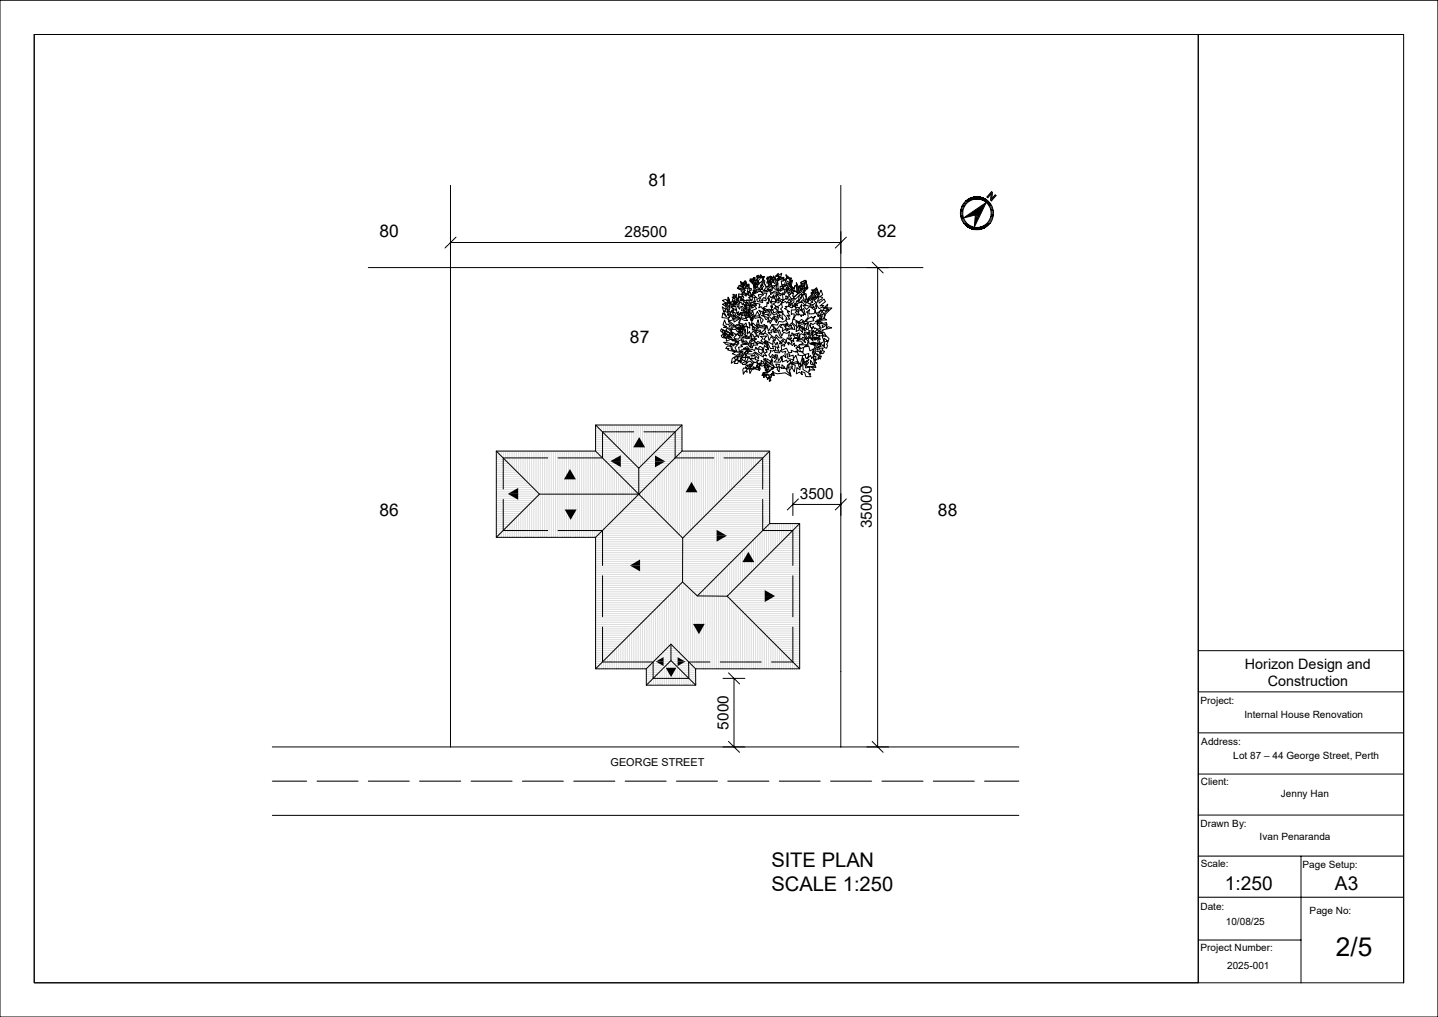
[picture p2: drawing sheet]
<svg xmlns="http://www.w3.org/2000/svg" width="420mm" height="297mm" viewBox="0 0 420 297" stroke-linecap="round" stroke-linejoin="round" font-family="sans-serif">
<defs><g id="words">
<text font-size="7.7" x="390.1" y="279.1">2/5</text>
<g font-size="5.9">
<text x="225.3" y="253.1">SITE PLAN</text>
<text x="225.3" y="260.2">SCALE 1:250</text>
</g>
<g font-size="5.6">
<text x="357.8" y="260.1">1:250</text>
<text x="389.9" y="260">A3</text>
</g>
<g font-size="5.1">
<text x="189.4" y="54.2">81</text>
<text x="110.8" y="69.2">80</text>
<text x="256.2" y="69.2">82</text>
<text x="184" y="100.2">87</text>
<text x="110.8" y="150.6">86</text>
<text x="273.9" y="150.6">88</text>
</g>
<g font-size="4.5">
<text x="182.4" y="69.2">28500</text>
<text x="233.6" y="145.7">3500</text>
<text x="254.7" y="154.3" transform="rotate(-90 254.7 154.3)">35000</text>
<text x="212.7" y="213.1" transform="rotate(-90 212.7 213.1)">5000</text>
</g>
<g font-size="4.2">
<text x="363.6" y="195.3">Horizon Design and</text>
<text x="370.2" y="200.4">Construction</text>
</g>
<text font-size="3.2" x="178.3" y="223.6">GEORGE STREET</text>
<g font-size="2.9">
<text x="350.6" y="205.7">Project:</text>
<text x="363.4" y="209.8">Internal House Renovation</text>
<text x="350.9" y="217.7">Address:</text>
<text x="360.2" y="221.8">Lot 87 – 44 George Street, Perth</text>
<text x="350.7" y="229.2">Client:</text>
<text x="374.1" y="232.7">Jenny Han</text>
<text x="350.6" y="241.4">Drawn By:</text>
<text x="367.9" y="245.4">Ivan Penaranda</text>
<text x="350.7" y="253.2">Scale:</text>
<text x="380.4" y="253.4">Page Setup:</text>
<text x="350.6" y="265.6">Date:</text>
<text x="382.5" y="267">Page No:</text>
<text x="358" y="270">10/08/25</text>
<text x="350.6" y="277.9">Project Number:</text>
<text x="358.4" y="283.1">2025-001</text>
</g>
</g></defs>
<g fill="none" stroke="#dbdbdb" stroke-width=".29">
<path d="M144.9 132.2h.5M144.9 132.8h1.2M144.9 133.5h1.8M144.9 134.1h2.4M144.9 134.7h3.1M144.9 135.4h3.7M144.9 136h4.3M144.9 136.7h5M144.9 137.3h5.6M144.9 137.9h6.2M144.9 138.6h6.9M144.9 139.2h7.5"/>
<path d="M144.9 139.8h8.1M145.1 131.7v.2M145.8 131.7v.8M146.4 131.7v1.5M147 131.7v2.1M147.7 131.7v2.8M148.3 131.7v3.4M148.9 131.7v4M149.6 131.7v4.7M150.2 131.7v5.3M150.8 131.7v5.9M151.5 131.7v6.6"/>
<path d="M152.1 131.7v7.2M152.7 131.7v7.8M153.4 131.7v8.5M154 131.7v9.1M154.6 131.7v9.7M155.3 131.7v10.4M155.9 131.7v11M156.5 131.7v11.6M157.2 131.7v12.3M157.8 131.7v25.2M158.5 131.7v25.2M159.1 131.7v25.2"/>
<path d="M159.7 131.7v25.2M160.4 131.7v25.2M161 131.7v25.2M161.6 131.7v25.2M162.3 131.7v25.2M162.9 131.7v25.2M163.5 131.7v25.2M164.2 131.7v25.2M164.8 131.7v25.2M165.4 131.7v25.2M166.1 131.7v25.2M166.7 131.7v25.2"/>
<path d="M167.3 131.7v25.2M168 131.7v25.2M168.6 131.7v25.2M169.2 131.7v25.2M169.9 131.7v25.2M170.5 131.7v25.2M171.2 131.7v25.2M171.8 131.7v25.2M172.4 131.7v25.2M173.1 131.7v25.2M173.7 131.7v25.2M173.9 124.6h.5"/>
<path d="M173.9 125.2h1.1M173.9 125.9h1.8M173.9 126.5h2.4M173.9 127.1h3.1M173.9 127.8h3.7M173.9 128.4h4.3M173.9 129h5M173.9 129.7h5.6M173.9 130.3h6.2M173.9 130.9h6.9M173.9 131.6h7.5M174.3 132.1v24.4"/>
<path d="M174.3 124.1v.4M174.4 132.2h7.6M175 132.7v23.2M175 124.1v1M175 132.8h7.7M175.6 133.4v21.9M175.6 124.1v1.7M175.7 133.5h7.6M176.2 134v20.6M176.2 124.1v2.3M176.3 134.1h7.6M176.9 134.6v19.4"/>
<path d="M176.9 124.1v2.9M177 134.7h7.6M177.5 135.3v18.1M177.5 124.1v3.6M177.6 135.4h7.6M178.1 135.9v16.8M178.1 124.1v4.2M178.3 136h7.5M178.8 136.5v15.6M178.8 124.1v4.8M178.9 136.7h7.6M179.4 137.2v14.3"/>
<path d="M179.4 124.1v5.5M179.5 137.3h14.1M180 137.8v13M180 124.1v6.1M180.2 137.9h12.8M180.7 138.4v11.8M180.7 124.1v6.8M180.8 138.6h11.6M181.3 139.1v10.5M181.3 124.1v7.4M181.4 139.2h10.3M181.9 139.7v9.2"/>
<path d="M181.9 124.1v8M182.1 139.8h9M182.6 124.1v8.7M183.2 124.1v9.3M183.9 124.1v9.9M184.5 124.1v10.6M185.1 124.1v11.2M185.8 124.1v11.8M186.4 124.1v12.5M186.6 136.7h7.7M187 124.1v12.2M187.3 136h7.6"/>
<path d="M187.7 124.1v11.5M187.9 135.4h7.6M188.3 124.1v10.9M188.6 134.7h7.6M188.9 124.1v10.3M189.2 134.1h7.6M189.6 124.1v9.6M189.8 133.5h7.6M190.2 124.1v9M190.5 132.8h7.6M190.8 124.1v8.4M191.1 132.2h7.6"/>
<path d="M191.5 124.1v7.7M191.5 139.4v9.8M191.7 131.6h7.5M192.1 124.1v7.1M192.1 138.8v11.1M192.4 130.9h6.8M192.7 124.1v6.5M192.7 138.1v12.4M193 130.3h6.2M193.4 124.1v5.8M193.4 137.5v13.6M193.6 129.7h5.6"/>
<path d="M194 124.1v5.2M194 136.9v14.9M194.3 129h4.9M194.6 124.1v4.6M194.6 136.2v16.2M194.9 128.4h4.3M195.3 124.1v3.9M195.3 135.6v17.4M195.5 127.8h3.7M195.9 124.1v3.3M195.9 135v18.7M196.2 127.1h3"/>
<path d="M196.6 124.1v2.6M196.6 134.3v20M196.8 126.5h2.4M197.2 124.1v2M197.2 133.7v21.2M197.4 125.9h1.8M197.8 124.1v1.4M197.8 133.1v22.5M198.1 125.2h1.1M198.5 124.1v.7M198.5 132.4v23.8M198.7 124.6h.5"/>
<path d="M199.1 124.1v.1M199.1 131.8v25M199.7 131.7v25.1M200.4 131.7v24.4M201 131.7v23.8M201.6 131.7v23.2M202.3 131.7v22.5M202.9 131.7v21.9M203.5 131.7v21.3M204.2 131.7v20.6M204.8 131.7v20M205.4 131.7v19.3"/>
<path d="M206.1 131.7v18.7M206.7 131.7v18.1M207.3 131.7v17.4M208 131.7v16.8M208.6 131.7v16.2M209.3 131.7v15.5M209.9 131.7v14.9M210.5 131.7v14.3M211.2 131.7v13.6M211.8 131.7v13M212.4 131.7v12.4M213.1 131.7v11.7"/>
<path d="M213.7 131.7v11.1M214.3 131.7v10.5M215 131.7v9.8M215.6 131.7v9.2M216.2 131.7v8.6M216.7 139.8h8.1M216.9 131.7v7.9M217.3 139.2h7.5M217.5 131.7v7.3M218 138.6h6.8M218.1 131.7v6.6M218.6 137.9h6.2"/>
<path d="M218.8 131.7v6M219.2 137.3h5.6M219.4 131.7v5.4M219.9 136.7h4.9M220 131.7v4.7M220.5 136h4.3M220.7 131.7v4.1M221.1 135.4h3.7M221.3 131.7v3.5M221.8 134.7h3M222 131.7v2.8M222.4 134.1h2.4"/>
<path d="M222.6 131.7v2.2M223.1 133.5h1.7M223.2 131.7v1.6M223.7 132.8h1.1M223.9 131.7v.9M224.3 132.2h.5M224.5 131.7v.3M144.9 140.5h8.8M144.9 141.1h9.4M144.9 141.7h10M144.9 142.4h10.7M144.9 143h11.3"/>
<path d="M144.9 143.6h11.9M144.9 144.3h12.6M144.9 144.9h12.1M144.9 145.5h11.5M144.9 146.2h10.8M144.9 146.8h10.2M144.9 147.4h9.6M144.9 148.1h8.9M144.9 148.7h8.3M144.9 149.4h7.7M144.9 150h7M144.9 150.6h6.4"/>
<path d="M144.9 151.3h5.8M144.9 151.9h5.1M144.9 152.5h4.5M144.9 153.2h3.9M144.9 153.8h3.2M144.9 154.4h2.6M144.9 155.1h2M144.9 155.7h1.3M144.9 156.3h.7M145.1 156.8v.1M145.8 156.1v.8M146.4 155.5v1.4"/>
<path d="M147 154.9v2M147.7 154.2v2.7M148.3 153.6v3.3M148.9 153v3.9M149.6 152.3v4.6M150.2 151.7v5.2M150.8 151v5.9M151.5 150.4v6.5M152.1 149.8v7.1M152.7 149.1v7.8M153.4 148.5v8.4M154 147.9v9"/>
<path d="M154.6 147.2v9.7M155.3 146.6v10.3M155.9 146v10.9M156.5 145.3v11.6M157.2 144.7v12.2M173.9 159.5l44.2 .1v8.8M173.9 157.6h46.1v8.9M173.9 157h25.3M173.9 158.2h45.6M173.9 158.9h44.9M174.6 156.3h24M175.2 155.7h22.8"/>
<path d="M175.9 155.1h21.4M176.5 154.4h20.2M177.1 153.8h18.9M177.8 153.2h17.6M178.4 152.5h16.4M179 151.9h15.1M179.7 151.3h13.8M180.3 150.6h12.6M180.9 150h11.3M181.6 149.4h10M182.2 148.7h8.8M182.6 140.3v8"/>
<path d="M182.7 140.5h7.8M182.8 148.1h7.5M183.2 141v6.7M183.3 141.1h6.5M183.5 147.4h6.2M183.9 141.6v5.4M184 141.7h5.2M184.1 146.8h5M184.5 142.2v4.2M184.6 142.4h4M184.7 146.2h3.7M185.1 142.9v2.9"/>
<path d="M185.3 143h2.6M185.4 145.5h2.4M185.8 143.5v1.6M185.9 143.6h1.4M186 144.9h1.2M186.4 144.1v.4M186.5 144.3h.1M187 143.8v1M187.7 143.2v2.2M188.3 142.6v3.5M188.9 141.9v4.8M189.6 141.3v6"/>
<path d="M190.2 140.7v7.3M190.8 140v8.6M199.6 157h21.1M200.2 156.3h21.2M200.8 155.7h21.2M201.5 155.1h21.1M202.1 154.4h21.2M202.7 153.8h21.2M203.4 153.2h21.1v8.8M204 152.5h20.8M204.6 151.9h20.2M205.3 151.3h19.5"/>
<path d="M205.9 150.6h18.9M206.5 150h18.3M207.2 149.4h17.6M207.8 148.7h17M208.4 148.1h16.4M209.1 147.4h15.7M209.7 146.8h15.1M210.4 146.2h14.4M211 145.5h13.8M211.6 144.9h13.2M212.3 144.3h12.5M212.9 143.6h11.9"/>
<path d="M213.5 143h11.3M214.2 142.4h10.6M214.8 141.7h10M215.4 141.1h9.4M216.1 140.5h8.7M218.8 158.9v8.8M219.4 158.3v8.8M220.7 157v8.8M221.3 156.4v8.8M222 155.7v8.8M222.6 155.1v8.8l11 .1M223.2 154.5v8.8"/>
<path d="M223.9 153.8v8.8M225.1 152.9v8.5M225.8 152.9v7.8M226.4 152.9v7.2M227 159.5h6.6M227 152.9v6.6M227.6 158.9h6M227.7 152.9v5.9M228.3 158.2h5.3M228.3 152.9v5.3M228.9 157.6h4.7M228.9 152.9v4.7"/>
<path d="M229.5 157h4.1M229.6 152.9v4M230.2 156.3h3.4M230.2 152.9v3.4M230.8 155.7h2.8M230.8 152.9v2.8M231.4 155.1h2.2M231.5 152.9v2.1M232.1 154.4h1.5M232.1 152.9v1.5M232.7 153.8h.9M232.7 152.9v.9"/>
<path d="M233.3 153.2h.3M233.4 152.9v.2M173.9 176h19.4M173.9 176.7h18.8M173.9 177.3h18.1M173.9 177.9h17.5M173.9 178.6h16.9M173.9 179.2h16.2M173.9 179.8h15.6M173.9 167.8h36v27.5M173.9 165.9h37.9v29.4M173.9 161.4l42.3 .1v8.8"/>
<path d="M173.9 160.1h43.7M173.9 160.8h43M173.9 162.1h41.7M173.9 162.7h41.1M173.9 163.3h40.5M173.9 164h39.8M173.9 164.6h39.2M173.9 165.2h38.6M173.9 166.5h37.3M173.9 167.1h36.7M173.9 168.4h35.4M173.9 169h34.8"/>
<path d="M173.9 169.7h34.1M173.9 170.3h25.1M173.9 170.9h24.5M173.9 171.6h23.8M173.9 172.2h23.2M173.9 172.8h22.6M173.9 173.5h21.9M173.9 174.1h21.3M173.9 174.8h20.7M173.9 175.4h20M189.6 179.7v14.8M190.2 179.1v14.8"/>
<path d="M190.8 178.4v14.9M191.5 177.8v14.8M192.1 177.2v14.8M192.7 176.5v14.8M193.4 175.9v14.8M194 175.3v14.8M194.6 174.6v14.8M195.3 174v14.8M195.9 173.4v14.8M196.6 172.7v16.1M197.2 172.1v17.3M197.8 171.5v18.5"/>
<path d="M198.5 170.8v19.9M199.1 170.2v21.1M199.7 170.3h7.7M199.7 170.3v21.6M201 171.5v21.7M201 171.6h5.1M201.6 172.1v21.7M201.7 172.2l3.7 .1v23M202.3 172.8v21.7M202.4 172.8h2.5M202.9 173.4v21.7M203 173.5h1.2"/>
<path d="M203.5 173.9v21.4M204.2 173.5v21.8M204.8 172.9v22.4M206.1 171.6v23.7M206.7 171v24.3M206.8 170.9h-6.4v21.7l-8.8-.1M207.3 170.3v25M208 169.7v25.6M208.6 169.1v26.2M209.3 168.4v26.9M210.5 167.2v28.1M211.2 166.5v28.8"/>
<path d="M212.4 174.1h21.2M212.4 165.3v8.8M212.4 174.2v21.1M213 174.8h20.6M213 173.5h20.6M213.1 164.6v8.8M213.1 174.8v20.5M213.6 175.4h20M213.7 172.8h19.9M213.7 164v8.8M213.7 175.5v19.8M214.2 176h19.4"/>
<path d="M214.3 172.2h19.3M214.3 163.4v8.8M214.3 176.1v19.2M214.9 176.7h18.7M214.9 171.6h18.7M215 176.7v18.6M215 162.7v8.8M215.5 177.3h18.1M215.6 170.9h18M215.6 162.1v8.8M215.6 177.4v17.9M216.2 177.9h17.4"/>
<path d="M216.2 170.3h17.4M216.2 178v17.3M216.8 178.6h16.8M216.8 169.7h16.8M216.9 160.8v8.8M216.9 178.6v16.7M217.4 179.2h16.2M217.5 169h16.1M217.5 160.2v8.8M217.5 179.3v16M218.1 179.8h15.5M218.1 168.4h15.5"/>
<path d="M218.1 179.9v15.4M218.7 167.8h14.9M219.4 167.1h14.2M220 166.5h13.6M220.6 165.9h13M221.3 165.2h12.3M221.9 164.6h11.7M223.2 163.3h10.4M223.8 162.7h9.8M224.5 162.1h9.1M225.1 161.4h8.5M225.7 160.8h7.9"/>
<path d="M226.4 160.1h7.2M173.9 180.5h14.9M173.9 181.1h14.3M173.9 181.7h13.7M173.9 182.4h13M173.9 183h12.4M173.9 183.6h11.8M173.9 184.3h11.1M173.9 184.9h10.5M173.9 185.5h9.9M173.9 186.2h9.2M173.9 186.8h8.6"/>
<path d="M173.9 187.5h8M173.9 188.1h7.3M173.9 188.7h6.7M173.9 189.4h6.1M173.9 190h5.4M173.9 190.6h4.8M173.9 191.3h4.2M173.9 191.9h3.5M173.9 192.5h2.9M173.9 193.2h2.2M173.9 193.8h1.6M173.9 194.4h1"/>
<path d="M173.9 195.1h.3M174.3 194.9v.4M175 194.3v1M175.6 193.7v1.6M176.2 193v2.3M176.9 192.4v2.9M177.5 191.8v3.5M178.1 191.1v4.2M178.8 190.5v4.8M179.4 189.9v5.4M180 189.2v6.1M180.7 188.6v6.7"/>
<path d="M181.3 188v7.3M181.9 187.3v8M182.6 186.7v8.6M183.2 186.1v9.2M183.9 185.4v9.9M184.5 184.8v10.5M185.1 184.2v11.1M185.8 183.5v11.8M186.4 182.9v12.4M187 182.2v13.1M187.7 181.6v13.7M188.3 181v14.3"/>
<path d="M188.8 195.7h4.4M188.8 196.3h3.8M188.8 197h3.1M188.8 197.6h2.5M188.8 198.2h1.9M188.8 198.9h1.2M188.8 199.5h.6M188.9 180.3v14.9M188.9 199.9v.2M189 195.1h4.8M189.6 199.3v.8M189.7 194.4h4.8"/>
<path d="M190.2 198.7v1.4M190.3 193.8h4.8M190.8 198v2.1M190.9 193.2h4.8M191.5 197.4v2.7M192.1 196.8v3.3M192.2 191.9h7.5M192.7 196.1v4M192.8 191.3h6.3M193.4 195.5v4.6M193.5 190.6h4.9M194 194.9v5.2"/>
<path d="M194.1 190h3.7M194.6 194.2v5.9M194.7 189.4h2.4M195.3 193.6v6.5M195.4 188.7h1.1M195.9 193v7.1M196.2 193.2h4.8M196.6 193.5v6.6M196.9 193.8h4.7M197.2 194.1v6M197.5 194.4h4.7M197.8 194.8v5.3"/>
<path d="M198.1 195.1h4.8M198.5 195.4v4.7M198.8 195.7h4.4M199.1 196v4.1M199.4 196.3h3.8M199.7 196.7v3.4M200 197h3.2M200.4 197.3v2.8M200.7 197.6h2.5M201 198v2.1M201.3 198.2h1.9M201.6 198.6v1.5"/>
<path d="M201.9 198.9h1.3M202.3 199.2v.9M202.6 199.5h.6M202.9 199.9v.2M218.7 180.5h14.9M218.8 180.6v14.7M219.3 181.1h14.3M219.4 181.2v14.1M220 181.7h13.6M220 181.8v13.5M220.6 182.4h13M220.7 182.5v12.8"/>
<path d="M221.2 183h12.4M221.3 183.1v12.2M221.9 183.6h11.7M222 183.7v11.6M222.5 184.3h11.1M222.6 184.4v10.9M223.1 184.9h10.5M223.2 185v10.3M223.8 185.5h9.8M223.9 185.6v9.7M224.4 186.2h9.2M224.5 186.3v9"/>
<path d="M225 186.8h8.6M225.1 186.9v8.4M225.7 187.5h7.9M225.8 187.5v7.8M226.3 188.1h7.3M226.4 188.2v7.1M226.9 188.7h6.7M227 188.8v6.5M227.6 189.4h6M227.7 189.4v5.9M228.2 190h5.4M228.3 190.1v5.2"/>
<path d="M228.9 190.6h4.7M228.9 190.7v4.6M229.5 191.3h4.1M229.6 191.3v4M230.1 191.9h3.5M230.2 192v3.3M230.8 192.5h2.8M230.8 192.6v2.7M231.4 193.2h2.2M231.5 193.3v2M232 193.8h1.6M232.1 193.9v1.4"/>
<path d="M232.7 194.4h.9M232.7 194.5v.8M233.3 195.1h.3M233.4 195.2v.1"/>
</g>
<g fill="#000">
<path d="M281 60h.8zM281.1 60h.8zM281.1 59.9h.8zM281.1 59.9l.8 .1zM281.2 59.7l.8 .1zM281.2 59.7h.8zM281.2 59.8l.7 .1zM281.2 59.8h.8zM281.2 59.7h.9zM281.3 59.6l.8 .1zM281.3 59.6h.9zM281.3 59.5l.9 .1z"/>
<path d="M281.3 59.5h.9zM281.4 59.5h.9zM281.4 59.4h1zM281.4 59.4l.9 .1zM281.5 59.3l.9 .1zM281.5 59.3h.9zM281.6 59.2h.9zM281.6 59.2h1zM281.6 59.1l1 .1zM281.6 59.1h1zM281.7 59.1h1zM281.7 59l1 .1z"/>
<path d="M281.7 59h1zM281.8 59h.9zM281.8 59h1zM281.9 58.9h1zM281.9 58.8l1 .1zM281.9 58.8h1.1zM282 58.8h1.1zM282.1 58.7h1.2zM282.1 58.7l1 .1zM282.2 58.6h1.2zM282.2 58.5l1.2 .1zM282.2 58.5h1.3z"/>
<path d="M282.3 58.5h1.3zM282.4 58.4l1.2 .1zM282.4 58.4h1.4zM282.4 58.4h1.5zM282.5 58.3h1.5zM282.6 58.3h1.5zM282.6 58.3h1.6zM282.6 58.3h1.7zM282.7 58.2l1.6 .1zM282.7 58.2h1.7zM282.7 58.2h1.8zM282.7 58.2h1.9z"/>
<path d="M282.7 58.2h2zM284.4 57.5h2zM284.4 57.5h1.9zM284.4 57.5h1.8zM284.5 57.5h1.7zM284.5 57.5h1.6zM284.6 57.5h1.5zM284.6 57.5h1.4zM284.7 57.5h1.3zM284.7 57.5h1.2zM284.8 57.4l1.1 .1zM284.8 57.4h1z"/>
<path d="M284.9 57.4h.9zM284.9 57.4h.8zM285 57.4h.7zM285 57.4h.6zM285.2 57.4h.4zM285.2 57.4h.3zM286 58.2h1.9zM286 58.2h2zM286.1 58.2l1.9 .1zM286.3 58.3h1.7zM286.4 58.3h1.6zM286.4 58.3h1.7z"/>
<path d="M286.6 58.3h1.6zM286.7 58.3l1.5 .1zM286.7 58.4h1.5zM286.8 58.4l1.5 .1zM286.9 58.5h1.4zM286.9 58.5h1.5zM287.1 58.5h1.3zM287.1 58.5l1.4 .1zM287.2 58.6h1.3zM287.3 58.6l1.2 .1zM287.4 58.7h1.2zM287.4 58.7l1.2 .1z"/>
<path d="M287.5 58.8h1.2zM287.6 58.8l1.2 .1zM287.7 58.9h1.1zM287.7 58.9l1.1 .1zM287.8 59h1.1zM287.8 59l1.1 .1zM287.9 59.1h1.1zM288 59.1h1zM288 59.1l1.1 .1zM282.7 62.8l5.3-3.7-1.7 3.7zM288 59.1l-1.7 3.7zM288.1 59.2h1z"/>
<path d="M288.1 59.2l1 .1zM288.2 57.5l.3 .2zM288.2 57.5h.5l-.2 .2zM288.2 59.3h1zM288.2 59.3l1 .1zM288.3 59.4h1zM288.4 59.4l.9 .1zM288.4 59.5l.9 .1zM288.5 59.6h.9zM288.5 59.6l.9 .1zM288.6 59.7h.8zM288.6 59.7l.9 .2z"/>
<path d="M288.7 59.9h.8zM288.7 59.9l.9 .1zM288.8 60h.8zM288.8 60l.8 .1zM288.8 56.9l-.1 .6h-.5zM288.8 56.9h.5l-.6 .6zM289 56.6l.3 .3h-.5zM289 56.6h.5l-.2 .3zM289.3 58.5l.3 .2zM289.3 58.5h.5l-.2 .2zM289.3 58l.5 .5h-.5zM289.3 58h.9l-.4 .5z"/>
<path d="M289.4 56.2l.4 .4h-.8zM289.4 56.2h.5l-.1 .4zM289.5 56.6l.3 .3h-.3zM289.5 56.6h.3v.3zM289.5 56.9l.2 1.1h-.4zM289.5 56.9h.3l-.1 1.1zM289.4 56.2l.2-.2 .3 .2zM290.4 57.1l-.2 .9h-.5zM290.4 57.1h.5l-.7 .9zM290.7 56.9l.2 .2h-.5zM280.5 62.1h.7zM280.5 62.1l.7 .1z"/>
<path d="M280.5 62.2l.7 .1zM280.5 62.3l.7 .1zM280.5 62.4h.7zM280.5 62.4l.7 .1zM280.5 61.6h.7zM280.5 61.6l.7 .1zM280.5 61.7l.7 .1zM280.5 61.7h.7zM280.5 61.8l.7 .1zM280.5 61.9h.7zM280.5 61.9l.7 .1zM280.5 62l.7 .1z"/>
<path d="M280.5 62.5l.7 .1zM280.5 62.6l.7 .1zM280.5 62.7h.7zM280.5 62.7l.7 .1zM280.5 62.8l.7 .1zM280.5 62.9l.7 .1zM280.5 61.5h.8zM280.5 61.5l.7 .1zM280.5 63h.7zM280.5 63l.8 .1zM280.5 63.1l.8 .1zM280.5 63.2l.8 .1z"/>
<path d="M280.6 61.2h.7zM280.6 61.2l.7 .1zM280.6 61.3h.7zM280.6 61.3l.7 .2zM280.6 63.3h.7zM280.6 63.3l.7 .1zM280.6 61h.7zM280.6 61l.7 .2zM280.6 63.4h.7zM280.6 63.4l.8 .1zM280.6 63.5l.8 .1zM280.7 60.9h.7z"/>
<path d="M280.7 60.9l.6 .1zM280.7 63.6l.7 .1zM280.7 63.7h.7zM280.7 60.8l.7 .1zM280.7 63.7l.8 .1zM280.7 63.8l.8 .1zM280.8 60.7h.7zM280.8 60.7l.6 .1zM280.8 63.9l.7 .1zM280.8 64h.8zM280.8 60.5l.7 .1zM280.8 60.5h.8z"/>
<path d="M280.8 60.6l.7 .1zM280.8 64l.8 .1zM280.8 60.4h.8zM280.8 60.4l.8 .1zM280.8 64.1l.8 .1zM280.8 64.2h.8zM280.9 64.2l.8 .1zM280.9 60.3h.8zM280.9 60.3l.7 .1h-.8zM280.9 64.3h.8zM280.9 64.3l.9 .1zM281 60.2h.8z"/>
<path d="M281 60.2l.7 .1zM281 64.4l.8 .1zM281 60l.8 .2zM281 64.5l.9 .1zM281.1 64.6h.8zM281.1 64.6l.8 .1zM281.1 64.7h.8zM281.1 64.7l.9 .1zM281.2 64.8l.9 .1zM281.2 64.9h.9zM281.3 64.9l.9 .1zM281.3 65h.9z"/>
<path d="M281.3 65l1 .1zM281.4 65.1l.9 .1zM281.4 65.2h1zM281.5 65.2h.9zM281.5 65.2l1 .1zM281.6 65.3l.9 .1zM281.6 65.4h1zM281.6 65.4h1.1zM281.7 65.4l1 .1zM281.7 65.5l1.1 .1zM281.8 65.6h1zM281.8 65.6l1.2 .1z"/>
<path d="M281.9 65.7h1.1zM281.9 65.7h1.2zM281.9 65.7l1.2 .1zM282 65.8h1.2zM282 65.8l1.3 .1zM282.1 65.9h1.2zM282.1 65.9l1.3 .1zM282.2 66h1.3zM282.3 66l1.4 .1zM282.3 66.1h1.4zM282.3 66.1l1.5 .1zM282.4 66.2h1.5z"/>
<path d="M282.4 66.2h1.6zM282.5 66.2l1.6 .1zM282.5 66.3h1.7zM282.6 66.3h1.6zM282.6 66.3h1.8zM282.7 66.3h1.8zM281.4 63.7l1.3-.9h2.2zM282.7 66.3l1.9 .1zM282.7 66.4h1.9zM284.3 67h2zM284.4 67l1.8 .1zM284.4 67h1.9z"/>
<path d="M284.4 67.1h1.7zM284.4 67.1h1.8zM284.5 67.1h1.5zM284.5 67.1h1.6zM284.6 67.1h1.4zM284.7 67.1h1.2zM284.7 67.1h1.3zM284.7 67.1h1.1zM284.8 63.7h1l-1.2 2.6zM284.9 67.1h.8zM284.9 67.1h.9zM284.9 67.1h.7z"/>
<path d="M284.9 62.8l.9 .9h-1zM284.9 62.8h1.4l-.5 .9zM285 67.1h.6zM285 67.1h.5zM285.2 67.1h.2zM285.2 67.1h.3zM285.9 66.4h2zM286 66.4h1.9zM286.2 66.3h1.8zM286.3 66.3h1.7zM286.5 66.3h1.6zM286.6 66.2h1.5z"/>
<path d="M286.7 66.2h1.5zM286.8 66.2h1.4zM286.9 66.1h1.3zM287 66.1h1.3zM287.1 66h1.3zM287.2 66h1.2zM287.2 66h1.3zM287.3 66h1.2zM287.4 65.9l1.1 .1zM287.4 65.9h1.1zM287.5 65.8h1.1zM287.6 65.8h1.1z"/>
<path d="M287.6 65.7l1.1 .1zM287.6 65.7h1.1zM287.7 65.7h1.1zM287.9 65.5l1 .1zM287.9 65.6h1zM287.9 65.5h1zM288 65.5h1zM288 65.4h1zM288.1 65.4h1zM288.2 65.3h.9zM288.2 65.3l.9 .1zM288.3 65.2h.9z"/>
<path d="M288.4 65.1h.9zM288.5 65l.8 .1zM288.5 65h.8zM288.5 64.9l.8 .1zM288.5 64.9h.8zM288.5 64.9h.9zM288.6 64.8l.8 .1zM288.6 64.8h.8zM288.6 64.8h.9zM288.7 64.6l.8 .1zM288.7 64.6h.9zM288.7 64.7l.8 .1z"/>
<path d="M288.7 64.7h.8zM288.8 64.5l.8 .1zM288.8 64.6h.8zM288.8 60.1h.8zM288.8 60.1l.9 .1zM288.9 64.4h.8zM288.9 64.4l.7 .1zM288.9 60.2h.8zM288.9 60.2l.9 .1zM289 64.3h.7zM289 60.3l.8 .1zM289 60.4l.8 .1z"/>
<path d="M289 64.2l.7 .1zM289 64.2h.8zM289.1 60.5h.8zM289.1 64.1h.7zM289.1 60.5l.8 .1zM289.1 60.6l.8 .1zM289.1 64l.7 .1zM289.1 64h.8zM289.1 60.7h.8zM289.1 63.9l.8 .1zM289.1 63.9h.8zM289.2 60.7l.7 .1z"/>
<path d="M289.2 63.8h.7zM289.2 63.8l.7 .1zM289.2 60.8l.7 .1zM289.2 60.9l.8 .1zM289.2 63.6l.7 .1zM289.2 63.6h.8zM289.2 63.7l.7 .1zM289.3 61h.7zM289.3 61l.7 .1zM289.3 63.5h.7zM289.3 63.5l.7 .1zM289.3 61.1h.7z"/>
<path d="M289.3 61.1l.8 .2zM289.3 63.4h.7zM289.3 63.4l.7 .1zM289.3 61.3h.8zM289.3 61.3l.8 .1zM289.3 63.2h.8zM289.3 63.2l.7 .2zM289.4 61.4h.7zM289.4 61.4l.7 .2zM289.4 61.6h.7zM289.4 61.6l.7 .1zM289.4 63.1h.7z"/>
<path d="M289.4 63.1l.7 .1zM289.4 61.7h.7zM289.4 61.7l.8 .1zM289.4 61.8l.8 .1zM289.4 61.9l.8 .1zM289.4 62.7h.8zM289.4 62.7l.8 .1zM289.4 62.8h.8zM289.4 62.8l.7 .1zM289.4 62.9h.7zM289.4 62.9l.7 .2zM289.5 62h.7z"/>
<path d="M289.5 62l.7 .1zM289.5 62.1l.7 .1zM289.5 62.2h.7zM289.5 62.2l.7 .1zM289.5 62.3l.7 .1zM289.5 62.4l.7 .1zM289.5 62.5h.7zM289.5 62.5l.7 .2zM166.5 137l1.7 3h-3.5zM178.3 134.7h3v1.7zM178.3 134.7l3-1.7v1.7zM186.7 127.7l1.7 2.9h-3.4z"/>
<path d="M191.3 133l3 1.7h-3zM191.3 134.7h3l-3 1.8zM148.3 144.2h3v1.8zM148.3 144.2l3-1.7v1.7zM164.9 148.8h3.5l-1.7 3zM202 140.8l1.7 3h-3.5zM209.3 154.7l3 1.8h-3zM209.3 156.5h3l-3 1.7zM184 165.1h2.9v1.8zM184 165.1l2.9-1.7v1.7zM218.6 161.2l1.7 3h-3.5zM223.4 172.3l3 1.8h-3z"/>
<path d="M223.4 174.1h3l-3 1.7zM191.6 193.2h2.2v1.3zM191.6 193.2l2.2-1.3v1.3zM194.4 195h3.1l-1.5 2.7zM197.9 191.9l2.3 1.3h-2.3zM197.9 193.2h2.3l-2.3 1.3zM202.4 182.2h3.4l-1.7 3z"/>
</g>
<g fill="none" stroke="#000" stroke-width=".29">
<path d="M0 .1h419.9v296.9h-419.9zM10 10.1h340v276.9h-340zM10 10.1h400v276.9h-400zM350 10.1v276.9M131.6 54.1v24h-24M245.6 54.1v24h24M282.8 58.1h5.1M282.8 58.2h2.1M282.8 58.1h5M283.1 58h4.5M283.1 57.9h4.4M283.4 57.8h3.9"/>
<path d="M283.5 57.8h3.6M283.7 57.7h3.3M283.8 57.6h3M284.2 57.6h2.2M285.8 58.2h2.1M289.6 56l.3 .2-.2 1.8 1-1.1 .2 .2-1.3 1.6-.3-.2 .2-1.9-1 1.2-.3-.3zM131.6 67.6v6.4M131.6 70.8h114M133.2 69.3l-3.2 3.1M245.6 67.6v6.4M247.2 69.3l-3.2 3.1M253.2 78.1h6.3"/>
<path d="M254.7 76.5l3.2 3.2M256.3 78.1v140M281.4 63.7l6.6-4.6-3.4 7.2 .3-3.5zM282.7 66.4h2.2M282.8 66.4h5.1M283 66.5h4.7M283.1 66.6h4.5M283.2 66.7h4.2M283.5 66.8h3.6M283.7 66.9h3.2M283.9 66.9h2.8M284.1 67h2.4"/>
<path d="M285.7 66.4h2.2M287.3 66.7h-3.9M210.7 96l3.5 1.9-.3 .3-.8-.7-.3 .4-1.3-1.1 .2 1.7 2 .1 .4 1-.7-.5-1.3 .6 .1-.9-1.3-.2-.3-.6 .9-.5-1.1-.9zM211 87.8l1-.4 .5 .6 .1-1.2 .5 .7-.8 1.1-.4 .3 1.3 1.1-.3 .9 .6 .2-.9 .7 1.8 .7-.2 .6 1.2-.5 .7 .2-.5 .5-1.2 .8-.1-.8-1 .3-.7-.3 .5-.8-.7 .4-1.5-.1 .2-1.4 1.1 1.1-.8-1.5-.5-1.4 1.2 .9-.6 .4 1.1 .3-.2-1-.4-.1v-.6l-1-.6 1-.4zM211.4 99.9l2.4 .4 .3 .3 1.1-.8-1.3-.4 .8-.4-.4-.4 .8-.7-.4-.3h.5l.7 .4-.1-.7 .7-.1-.8 1.9-.9-.2 .1 .5 .6 .3-.3 1h-.8l-.1 .3-.6-.5-.3 .4-1.4-.4zM211.6 93.5l.5 1.2h.8l.1 .7 .7-.6-.7-.5-.2-.7 2.1 1.7 .1-.5h1.1l-.4 .8-.8 .1-.5-.4-.8 .9h1.3l.4 .7 .9-.5-.9 1.2-.4 .2-1.2-.9-.6-1.1-1.8-.2 .9-.3-1-.4zM211.8 97.3l1 1 .2-.4 .4 .5-1.4-.2zM212.3 88.9l.6-.6 .3 1.4zM212.3 95.9l.5 .2 1.4 1.5-.5 .1-1.7-1.3zM212.9 87.7l.2 .5h.3l.6 .7-.3 .6 .5 .1 .1-.9 .2 .9 .3-.3 .3 1.1-.4-.1v.2l.5 .2v.8l.6-.4-.5 .8h.3l.6-.5 .3 .3-.4 .1v.3l-.7 .4-.6-.5-.1-.7h-.6l.3-.8-.3-.1 .3-.4-.5 .1-.1-.4-.2 .1-.3-1.4-.3 .4zM213.9 90.5v.9l1.1 1.3-1.3-.8-.6-.1zM214 86h.5l.2 .9 .3-1 .2 .7-.1 1.1-.5-.2-.3 .4 .9 .3 .3 .3 .1-1 .5 .8-.7 .8-.7-.2 .5-.5-.8 .2 .3-.3-1-.3h.3v-.8h.7l-.9-.4 .5-.1z"/>
<path d="M214.9 95.8l1 .2 .4-1 .5-.2-.1 .7 .8-.2-.8 .6 .1 .5h.6v.8l-.5 .5-.1-.7-1 .2 .6-1-.7 .2zM215.3 84.1l2.4 .1-.6 .2 .6 .4-.4 .2 .4 .7h.6l.2-.4h.2l-.1 .5 .5-.5 .2 .8 .5 .4v-.7l1.3 1.2-1-.2 .4 .6-.5 .9-.6-.1-.2 .7-.3-.8-.8 .3-.1-.8h1.5l-.8-.7 .9-.3h-.5l-1.1-.7-.1 .6-1.3-.9 .7-.1-.9-.5 .2-.4-.7-.1zM215.5 96h.6l.3-.8 .1 .5 .4-.1-.3 .3 .4 1.1-.5-.3-.4 .3 .4-1-.5 .2zM215.7 85.8l1.3 .3-.4 .4h.4l.3 .4-.5 .5 .5 .1v.6l-.7-.5-.2 .4-.3-.4 .4-.4-.3-.4-.6 .4 .1 .9-.4-.7 .4-.8zM215.9 88.3l.8 .1v.5l.9 .3-.4 .7 .4 .3-.5 .1 .2 .6-.8-.3 .4-1.2-.8 .3-.1 .6-.7-.9 .5 .1zM216.2 93l1.2 .6h.9l-.5-.8 1.2-.2 .3 1 .3-.6-.1 2.2-.8-1.1 .3 1.7-.9-.5 .3 .6-.1 1.7 .6-.8 .3 1 .8-1.2 1.2 1.6h-.7l-.1 .6-.6-1.1-1.3 .7-1-.3 .7-.1-.7-.3 .3-.4-.1-1.2-.7 .1 1.1-1.3-.3-.6-.8 1v-.7l-1.3-.3zM216.3 82.2l.7 .6 .6-.8 .3 .3 .3 1 .5-.4 .1 1.3 .7 .1-.1 .5-.5 .2-.2 .4-.2-.1 .1-.2-.4 .2 .3-1-.8-.2 .2-.2-.1-.4 .6 .3-.5-.7-.8 .3 .7-.7-.9 .3v.8l-1-.3 .6-.1zM216.5 97.8l1.5 .9 .9-.1 .7-.5-.1 .8 1.5 .1-2 1 .2 1.5-1.4-1.6h-.9l-.5-1.2zM216.6 82.4l.2 .5 .9-.7 .4 1.1 .6-.1-.3 .7 .7 .6-.3 .7 1.1 1.2 .2-1.1 .6 .3-.4-2.3-1.1-1.6h.6l.6-.7-.2 1.2 .6 .7 .6-.3-.3-.9 1-1.2 .9 .4-.2 .9 .8 1.8 .6 .2 .5-.6-.7-2.3 1-.1 .9 .3 .6 .7 .7-.6 .1 .7 1.3-.7 .3 .6 .6 .1 .4-1.1 1.1 .6-.2 .6 .5 .2-.5 .7 .8 1.4-.2 .2 1.6 1.1v-1.7l1.1-.5v-1l1.1-.5 .6 1.5 .1 .9-1.1 .2 .3 .4-.4 .7 .4 .2 .9 2.5 .3-1 .9-1.1v-.7h.4l-.2-.7 1.1-.5 .8 2.4-1.3 3.2 .1 1.2 1 1.4 2-2.9 1.1 .9-1.2 .6-.4 1.9-2.1 .5 1.7 .6-.3 .3-1.4 .3 1.3 1-.1 .5-1.2 1.1 1.8-.1-.1 .8 .8-.2 1.1 1.1-.2 .8-1.4 .2-1.7 .9 .8 1.6-.2 1.9-1.9-1.5 .5 .9h-.4l.3 3.3-2.2 .1-1-1.7-.5 1.6-1.3-1.4-1.8 .4 .3 1.1-1.1 .1 .8 2.7-1.8-1-2.3 .3-1.2-.4 .2 .5h-.5l-.4 1-1.2-1-.7 .6-.3-1 1.4-.4-.7-.6 .6-.6-.3-1.1-2.5 .1-.3 .7 .1 .4-2 .5-1-1.1h1.3l.5-1.1-1.2-1.3-1-.1-1.2 .3-.3 1.1-.2-.4-1.1-.1-.7-.8 2.7-.7v-1.2l-1.6 .4-1.7-.7-.3-1.7 .8 .3 1-1-.7-.4-3.2-1-.3-2 2.8 1-.3-1.6 .6-.8 .7 .4 .9-.5 .7-1.9-2.4 .2-.2-.7-1.4-.5 .3-.7v-1.2l-.9-1.2 .6-.6 .4-.8 .8 1.4 .9 .1-.5-1 1.2 .4v-.8l.7-1.1 .8 .2-.2 .6 .6 .5 2.6-.1 .1-1.1-1.7-.8-.4 .3-1-1.7-1.2-.3 .4-.7 .6-.1zM216.9 98.5l1.2 .4 .6-.1 1.3 .4-1 .3-.3 1.1-.8-1.1-.7 .2zM216.9 88.7l.6-.5 1.4 .6 1.8-.9-.6 1.1-1.6 1.9 .8 .8 .6 .2 .3 1-.5 .8-.4-1.1-1.5-.4-.1 .8-1.3-.2 .2-.9-.4-.7 1.5-.1-.3-.5 .5-.5-.3-.2 .4-.6zM217 83.3l.7 .2-.1 .9-.6-.5-.3 .1 .5-.2z"/>
<path d="M217.3 92.2l1.3-.5v-.5l.4 .7 .8 .3v.9l-1.2-1.2 .3 .5-.8-.3zM217.8 88.3l1 .8 1-.1-1 1 .3 .6h-.4l-.3 .9h-.4l-1.2 .7v-.8l1-.2 .3-1.4h-.3zM218 88.9l.7 .4 .6-.3-.6 .8 .1 .6-.3-.1-.1 1.4-.3-.5-.9 .3 .9-.6 .1-1.1zM219.2 81.4l.8 .2-.7 .1 .1 .4h.4v.5l.5 .1 .2 1.2 .1-.8 .5 .9h-.5l.4 .7-.4 .3 .8 .3-1.2 .5-.4-.4 .2 .1v-.7l.4 .6h.2l-.4-.9-.2-1.4-1.1-1.1zM219.4 89.3l1.6-.2-.9-.5 1.9 .2-.4 1.1 .7-.4 .4 .7 .4-.4 .3 .9 .5 .1-.9 .9 .1-.9-.4 .3-1.1-.5 .7 .8-.5 .8-.6-1.2-.7 1.3 1.2-.1 1.2 1.2-.6 1-.3-1.7-1.5 .3-.7-2.3-.3 .9-.8-.6 2.3-.8-.5-.7-.8 .5zM219.8 94.3l1 1 .6-1.9 .4 1.6h.8l.7-.3 .3 1.4 .4-1 .5 1.6 .9-1.7 1.2 1.4-.5 .4 1.5-.4 .7 1.7 .6-1 1 .3 .7-.6-.3 1.2 .3 1.3-.6-.7-.3 .9-.8-.6-1.1 1-1.1-1.4-.3 1-1.1-1.2-.7 1.1-.4-1.6-.7-.5-1.2 .4-.4-.5-.4 1.4-1.4-2.5-.4 .3zM219.9 95.3l1.2 .7 .3-1.3 .6 .8 1.8-.5-.5 1.3 .3 .6-.7 .8-1.1-.9-.7 .4zM220.1 81l.5 .2-.4 .8 .6-.1-.2 .7 .4 .3-.1-.3 .7-.3 .1 .4-.4 .2v.4l-.7-.3-.6-.7 .4-1h-.3l-.1 .6-.4-.2zM220.9 80.6l.6-.3 .3 .7 .4-.8 .3 .7 .8-.1-.5 .6 .2-.5-.6 .3-.3-.7-.1 .8-.6 .8 .2 .4-.6-.2 .1-.3-.4-.3 .6-.3-.3-.4h.6zM220.9 95.3l1.5 .5h1.2l-1.4 1.5-.2-.9-1.4 .2 1-.8zM221.5 86.1l1.3-.2-.3-.6 1.8-.1-.1-.8 .9-.9 1.4-.1 .6-1.6 .1 2.3 .7 .9 .9-.4 .1-1 .6-.3 .4-1.2 .9 .5-.7 1.9-.9 .2-.2 1-.5-.2-.5 .9-1.1-.7-.8 1.5-.1-1.1-.8 .9-.5-.7-1.1 1.5-.9-.3 .1 .9-1.6-.4-.2-.6 .8-.3zM222 82.5l.6 .2 .1 .4-.6 .2 .4 .6-.5-.1-.1 .6-.5-.4-.2-.6z"/>
<path d="M222.1 98.3l1.8-.2-.8 1 2.6 1.5 .1-1.3 .8 1.5 .4-.9 .5 1.7-.6-.3 .6 1.3-1-.2-.1-1.3-.8-.1 .3 .8h-.9l-.8-1.8-.9-.3 .1 .5-1.2-.6 .6-.8zM222.2 86.6l.7-.4 .2-.6h.9l-.4 1.7-.5-.4-.8 1.1-.6-.2zM222.3 92.2l2.3-.5 .6-1.3 .7 .4v.6l1-.4 1 1.1-.9 .1-.2 1.5-.6-1-.3 .4-1.7 1 .3-1.3zM222.6 91.4l2-.3-.7-.7 .7-.1 .7 .3 1.2-.6 .7 .9 1.5 .5-.4 .8 .4 1.1-1.1-.9-.9 1.8-.8-1.4-.9 1.6-.6-1.4-.7 .3zM222.8 81.4l.2-.1-.2 .3 .6 .4-.1 .8 .4 .8 .5 .2-.4 .1-.6 .7 .7 .4-1-.2-.3-.5-.5 .3-.1 .2 .5 .6-1.1-.4-.1-.7 .4 .4 1.4-1.1-.8-.4 .5-.1 .1-.5-.6-.4 .5-.2zM223.1 90.2l.3 .5-.6-.1zM223.9 81.4l1.1-.8 .6 .5-.5-.2v.5l-.6-.3-.2 .3 .6 .5-.5 .3v.3l.3-.2 .1 .4 .5 .3-1 .9 .2-1.1-.6-.2 .3-.8zM224 84.4l1.2 .2 .1-1.5 .5 1 1.4-1.3-.6 1.3 .7 .4-.4 .2 1.1 1.2-1.2-.5-.3 .2-.7-.1-.7 .5-.1-.8zM224.1 91.9l1 .2 .2-1.1 .6 1 1-.4 .3 1.1-1.1-.3-.8 .7zM224.3 97.1l1.1 .1-.3-.7 .9-.5-.2 .8 .4 .4 1.2-.3 .3 1.1 .7 .7h-.9l-.8-.9-.5 .9zM224.5 84.7l1 .1 .2-1 .5 .6 1.4 .4-1.5 .3-.6 .4zM224.5 86.9l.5 1.6 .8-2 .8 1.3 .3-1.9 .9 1.1-1.3 1.1h-1.2l.3 1.7-.5-.5 .3 1.1-.8 .5-1.2-.9-.3 .3-.2-.3 .5-.5h.5l.1-1.2 .4 .4z"/>
<path d="M225 81.6l.7 .3-.6 .7zM225.2 81.4l.8 .6-.8 .9-.1-.5h-.3zM225.4 94.7l1.7 .3 .4-1.1 1.1 .2 1-.5 .6 1.1-2.2 .1-1.2 1.5zM225.9 80.6l.6 1.1-.1-1 .9-.8-.5 .9 1.5-1-.3 1.1-.7-.2 .1 .9-1 .5v.7l-.7-.4 .4-.7-.8-.5h.5zM227.3 87.5l.7 .4-.8 .6zM227.6 81.1l1.3-.1v.8l.9-.6-.3-1 1.2 1.1 .4-.1-.2 1 .6-.4-.5 2.2-.5-.4h.5l-.5-.6 .4-.6-.3-.2 .1-.6-.8-.5-.7 1.7 .2 .6-.8-.3v1.4l-.3-.3-.4 .8-.1-1.4 .6 .1-.2-1.7 .6 .1-.1-.8-.9 .4zM227.9 99.8l.4 .5 .4-.9 .7 1 .2-.8 .8 1.2-.1-.9 1.1 1 .6-.7v1l.4-.4 .8 .7-.7 .1 .5 .7-.3 .6-.2-.3-.2 .2-1.2-.5 .2 .7h-1l-.6-1.3-1.4 .6-.1-1.4 1 .2v-.5l-1.6-.2zM228.3 88.2l.4 .2 .7-.4 .3 .6 .8-1.1 .6 .6-.9 .3 .7 .5h-.6l.2 .6h-1.2l.5 .4-.6 .2 1.4 1-.6-.1 .7 1.3-.9-.3 .9 1.2-1.2 .1 .2-.5-1.2-1.4-1.4-.3 1.6-.1-.7-.8 .5-.5-.3-1.2zM228.5 85.8l.5 .3 .9-1.6v1.1l.9 .4-.5 .1 1 1.3-1.7-.1 .7-.6-.8-.3 .1 .7-1.4 1.1 .3 .2-.3 .4v-.2l-.5 .6-.9 .5 .6 .1-.2 1-1-.9 .5-.5-.9-.6 1-.6-.4-.1 .9-1 1.4 .6zM228.6 94.7l.7 .7 .3-.9 1 .5 .5-.7 .8 1 .3 .9-1.4-.1-1.1 .6-.1-.7-1.1 .8 .1-1-.8-.3zM228.9 83.6h.5l.4-.6 .6-.4v.6l-.6 .2 .5 1.3-.6-.4-.8 .4zM229.6 84l1.4 .4-.5 .5 .9 .3-.4 .6-.5-.5-.2 .2z"/>
<path d="M229.7 94.7l.6 .7 .9-.4-.1 .4 .5 .5-1.1-.1-.5 .6v-.5l-.7-.1 .3-.5zM231.1 83.5l.7 .7 .5-.9-.4 1.5 .8 .4-.1-2.6 .4 1.1 1.1-.5-.3-.7 1.4-.7 .3 .3-1 .7h-.4l.1 .8-1 .4 .1 1.3-1.1 1.3-.7-.1 .3-.8-.6-.1 .9-.6-1.2-.3 .5-.4-.5-.4zM231.1 87.2h.9l-.3-.5 1.5-1 .8 .4 .1 .6-.1 .4-.2-.4-.2 .8-.5 .1-.1 .5 1.2 .1-1.4 .4 .1 .8-.5-.7-1.3 1.2-.8-.5 .8-.2-.3-.4 .4-.1-.4-.5 .6-.4zM231.3 97.2l.7 .5 1.5-.5-.6 .5 .2 .5-1.5-.5 .6 1 1.1-.3-.2 1 1-.4 1.1 1.1-.4-1.1 .8 .1 .5 .6-.2 1.4-.9 .2 .6-.6h-2.2l1.2-.4-.8-.7h-1.1l.4-.7-1.4-.1 .2 1-.6-.5v1l-.5-1.4 .4-.1-.5-1 .6 .2zM231.6 93.1l1.8 .9 .7-.7 .8 .6-.2 .2 1-.5 .5 2.5-.7 .2-.4 .4-.9-.9 .2 1.3-.8-.8-1.1 .5 .2-1.4-1.3-1.1zM231.9 86.9l.4 .5 1.2-1.2-.2 1.2 .2 .3-.9 .2-.1 1.5-.3-.9-.8 1.4 .1-.8-.3-.3 .7-.6zM232.1 89.5l.6 .4 1-.2 .4-.9v1.7l.7-.4 .4 1.8-1.7-1.8-1 .6 .3 .2-.6 .3 .9 .7h-.7l-.6 1.2 .2-1.4-.4-.1-.5 .3v-1.4l.9 .1 .6-.4zM232.5 93.9l1.6 .4 .3-.5 .3 .6 1.1 .1-.3 1.6-1.7-.5-.5 .6 .5-1.2-1 .7zM232.8 94.1l1.3 .6 1.4-.2-.6 .6v1.1l-.6-.9-1.2-.1 .4-.6zM233.1 84l1-.2 .8-.6-1.2 1.8 .1-.7zM233.2 90.5l1.2 .2 .3 .9v.6l-.5-.3-.2 .6-.5-.8-.2 .3-.2-.8 .3-.2h-.4zM233.3 84l1.4-.4-.3-.5 .6-.4-.1 1.5-.9 .1 .2 .7-.6 .5z"/>
<path d="M233.5 97.8l.6-.3 .6 .3 .2-.4 .1 .8 .6 .7-1.2-.4-.1 .4-.9 .1 .2-.5-.3-.4 .4 .1zM234.5 89.2h1l1.1 .3-1.1 .9zM234.7 87.8l.8-.6-.4 1.1zM234.9 97l1.5 .2-.2-.6 1.1 .1-.4-1.1 .3 .4 .3-.7 .4 .8 .2-.3 .7 .5-.7 .4 .4 .5-.3 .2-.6-.9-.2 1.8-.2-1.3-.4 .3-1.3 .2 .9 .2-.6 1.2zM235.5 91.1l1-.7-.3 .7 .1 .6 1.5-.1 .3-1 .3 1.1 1.2-.9-.8 1.5 1.1-.4-.6 1.1 .8 .3-2 .6 1.3 .1-.6 .4-.7-.1-.7 .5-.6-.4-.1 1.2-.8-1.5 1.8-.5-.2-.3 .7-1-.9 .6-.2-.4-1.9 1.1 .9-1-.2-1.3zM235.5 82v1.4l.5 .6-1.3 1.6 .8 .2v1l.6 1.3v-1.2l.9-.7-.1-.7h.6l-.4-.9 .5 .2 .9-.8v.6l-.8 .4v.6l-.5 .1 .3 .7-1.2 1.1 1.1 .7-1.1 .5-.9-.6-.1 1.3-1.2-1.5 .7-.7-.4-.9 .5-.3-1.1 .1 1-1.1-.7-.6 1.4-.2 .1-.3-.8 .1 .4-1.6zM236.1 98.7l.5 .1 .8 .8-.1-.9 .8 .7v-.6l.7 .6 .2 .9-1.6-.4-.9 .5 1.6 .5-.5 1.8 .6 .1v.4l1.1 .5v.5l.6-.2-.3 .9-.7-.5 .2 .5-.4-.1-.5 .5 .1-1.2-.5 .1-.6-1.1 .4-1.2-1 .6-.4-1.5-.6 .2 .5-1.5 .2 .4zM237 97.5l.3 .8 .6-.6 .6-.1-.1 .5 .5-.2 .2 .8-.7-.2 .1 .4-.6-.5v.4l-.5-.3-.2 .6-.3-.7-.6 .2zM238 85.1l.9 1.5-.6 .4v-.3l-.4 .7h-.6l-.1 .3v-.3l-.4 .1v-.3l1-.6-.1-.6 .3-.1zM238.1 86.2l.3 .5-1 .5 .6-.5zM238.3 84.7l.4-.2 .5 1.5 .6-1.2 .5 1.3-.9 .6 .8 .2-.2 .5-.9 .4 .2 .7 1.4-1.2 .4 .8-1.6 1.2 1.1-.1-.5 .5-.9 .4-.8-1.2 .1 1.2-.8 .3-.9-.7 .9 .1-.2-.5-.9 .1v-.6l.9 .2 .9-.7-.7-.5 1.4-1.1-.4-1 .1-.4-.5 .2zM238.6 93.9l1.1 .1 .3 .5 1.4-.3 .2 .8-.4-.3-1.1 .3 .2 .7 .7-.6 .5 .2-.2 .5 .7-.4 .9 .4-2.7 .6 .2 .3h-.8l.1 .3 1.1 .2 .5 1h-.8l-.5-.9-.8 .2 .1-.9-.8-.5 .9-.1v-1.6h-.6z"/>
<path d="M239.2 98l.4 .1 .7-.1-.1 .5 .5 1.2v-.9l.6 .4 .2 .4 .1-.2 .2 .5-.4 .7 .3 .3-.3 .8-.7-.2 .1-1.4-.4 1.1-.7-1-.2 .7-.2-.4 .1-.7-.7-1.1 .9 .4zM239.6 90.5l1.7 .3 .4-.5-1.4-.4 .4-.1 1.1-1-.4 1.1 1.6 .1-1.8 1.7-.5 1.2 .7 .5-1.8 .1v-.4l.3 .1-.1-.7 .3 .1v-.8l.7-.1zM212.5 101l1.3 .2 .1 .9 1.4 .6-.6-1.2 1.1-1.2-.2-.6 1-.5 .1 1 1.5 .3-1.9 .3 .6 .4-1.2 .2 .2 1.5 .3-.4 .3 .4-1.4 .9-1.2-.5 .9-.5-2.3-.6 .4-.4h-.9zM213.9 104.7l.8-.5 1.2-.3v-.5l.9 .1-.1-.8-.3 .3-.3-.3 .5-.5 1.9-.1 .1 .2-.8 .3h.8l-1 1.2v-1l-.6 1.2-1.7 .3 .3 .4-.7 .2 1.3 .5v-.8l.7-.3 .7 .1 .3-.7 .6 .8-.7-.1-.3 1.1-.7-.5-.4 1-.7-.7-.3 .9-.9-.1 .3-.9-1.2 .9zM216.7 106.1l1.3-.6-.1 .5 .8-1.9 .6 1 .3-.6 .3 .4 .7-.5v.6l1.1 .2-1.2 .8-.3-.3-.4 .9-.3-.9-.7-.2-1.2 1v-.2l-.6 .2zM217.2 101.8l1-.6 .6 .7 1 .2 .5 .3 .5-1 .3 .7 .9-1 .8 .5-.2 .3 .3 .5 .4-1.5 1 .8-.6-1.3-.3 .1v-.5l.7 .3 .4 1.9-.9-.1 .5 .7-.8 .3 .6 .9-1-.4 .1 .7-2.5-1.5-.7 .6-1.7-.1 .7-.6h.8l-.9-.5-.3-.4zM218 106.6h.9l.1-.3 .5 .3 .4-.2-.3 .6-.7 .1 .4 .2-.2 .5 .7-.4 .3 .2-.1-.5 .8 .4 .2-.8 .6 .7-.2 .3 .5 .5-1.5-.5-.8 .3-.6 1.1-.2-1.5-.8 .4 .2 .7-.5-.4-.6 1-.1-1.4 .2-.4 1.2 .1-.6-.3zM219.3 103.9l1-.1 .3-.8 1 1.1-.1 .7-.8-.8zM219.3 100.2l.8 .3 .3-1.1 .4 .8 .5-.5 1.6 .6-.1 .2-.8-.3-1.1 .1 .4 .5h-1.3l-.4 .9zM221.1 105.7l.5 .6 .4-.3 .4 .2-.1-1 .8 .7 .1-.5-.2-.6h.8l-.5 .2 .6 .6-.7 1.6 .1-.7-.7 .4-.5-.1 .2-.3-.6-.1 .3 1.5-.3-.9-.5-.2zM221.6 101.9l.7 .2 .9 .7h-.7v.7l-1-.8zM222.9 108.8l1.3-.1-.2-.3 .8-.1v-.3l.3 .2-1 .7-.9 .2-.1 .4 1.1-.2 .4 .3 .4-.2 .3 .2v-.5l.5 .1-.1-.8 .4 1.3-.7-.2-.2 .8-.4-.1 .4 .9-.5 .3-.1-1.3-.5 .8v-.7l-.3 .1v-.8l-.7 .8-.2-.9-.4 .3z"/>
<path d="M223.7 105.4l1.3 1 .1-.5 .2 .7 .8 .7h-.4l.3 .4-.8 .3-.1-.3 .6-.1-1.6-1.3 .2 .9 .3-.2-.1 .9h-.6l.1 .4-.6-.2 .3-.2v-.4l.5-.2-.4-.7-.3 .9-.3-.1zM224 104.8l1.1 .8 .5-1.4 .8 .5 .2-1 .3 1.1-.8 .9 1.8 .1 .5-1.1 .2 1 1.2-.5 .2 .6 .8-.7 .2 .7-1 .8-.3 1.4-.2-.4h-.9l.6-.4-.8-.6v1l-.7-.5-.2 1.5-.6-.7 .8-1.5-1.1-.1 .4 1h-.8l-.7-1.2 .1-1-.6 1-1.1-.6zM224.9 102.3l.7 .3 .5-.4 .3 .8h1.3l.3-.7 .5 .6 1-.3-.3 .8 .4 1-.8-.6-.6 1v-.7l-.8 1.4-.4-1.8-.6-.1-.2 .7-.6-.8-.6 .9-.5-.8 .6-.7zM229.8 103.3l.9 .1-.3 .7 1.2-.4 .1 1.1 .8-1 .5 1.9 .1 .6-.3-.4-.3 .3-1.2 .1 1 .4-.3 1.9-.7-1.3-.8 1 .4 1.2-1.1-1.1 .2-1.2 1.9-2.1-1.7-.4zM232.9 105.5l1.2 1.3-.3-.7 .6-2 .1 3.8 2.3 1.4-.5-.1 .6 .8h-1.5l-.4-1.2-.9-.3 .2 .9-.8-.7-.9 .5 .1-1.8 .9 .6 .2-1.2-.4 .5zM233.3 100.9l.6 .9 .8-.4-.2 1.7 .4 .4 1.3-.2-.4 1.4-.6-.2v-.8l-1.1 .2-1.1-.2 .2-.3-.5-.8 .2-.5 .5 .6 .9 .1-.5-.2zM234.7 104.6l.2 1.4 .6-.5 .1 1.1 .5-.7-.6-.5h.6l.2-.5-.8-.3 1.3-.8 .3 .9 .5-.7 .1 .9h.4l-.3 .3 .7 .9-.7-.2 .5 1.5-1.4-.3 1.1 1-1.3-.1-.5 .5 .4-1.3-1.4 .2v-.6l-.7-.8zM236.7 100.4l.8-.5 1.5 .5-1.4-.1 .5 .5zM236.7 105.2l1 1.4-1-.3zM236.9 100.3h1.4l.8 .3 .2-.5 .6 1-.9 .2 .4 .4 1.1-.1-.5 .7 .8 .3-.3 .6-.6 .1 .1-.6-.4-.3v.9l-.3-.6-1.2-.2v-.8l.9 .6-.2-.9h-.5l.1-.6zM144.9 131.7h29v-7.6h25.3v7.6h25.6v21.2h8.8v42.4h-30.4v4.8h-14.4v-4.8h-14.9v-38.4h-29zM144.9 131.7l12.7 12.6-12.7 12.6"/>
<path d="M160 133.7h-13v9.1M173.9 124.1l12.7 12.6 12.6-12.6M173.9 131.7l25.5 25.4M185.1 126.1h-9.1v7.6h-13M186.6 136.7v7.6h-29M188.1 126.1h9.1v7.6h11.3M199.2 131.7l-25.3 25.2M211.5 133.7h11.3v9.1M224.8 131.7l-25.4 25.4M147 145.8v9.1h13M163 154.9h13v10.2M199.4 157.1l-.1 12.9"/>
<path d="M222.8 145.8v9.1h8.8v10.2M224.8 152.9l-21.1 21.1M231.6 144.1v6.4M231.6 147.3h14M233.2 145.7l-3.2 3.2M233.6 152.9l-21.2 21.2M245.6 144.1v6.4M247.2 145.7l-3.2 3.2M176 168.1v12M199.3 170l4.4 4 8.7 .1M199.3 170l-25.4 25.3M212.4 174.1l21.2 21.2"/>
<path d="M231.6 168.1v12M176 183.1v10.2h14.8v4.8h10.4l-.1-4.8h6.2M188.8 195.3l7.2-7.2 7.2 7.2M196 188.1v4.8M210.4 193.3h11.9M211.2 198.1h6.4M212.8 196.5l3.2 3.2M214.4 198.1v20M231.6 183.1v10.2h-6.3M245.6 196.1h.1M350 190h60v97M79.5 218.1h218.1"/>
<path d="M131.6 218.1v-140h114v140M188.8 200.1l7.2-7.2 7.2 7.2M212.8 216.5l3.2 3.2M254.7 216.5l3.2 3.2M350 202.1h60M350 214h60M79.5 228.1h10.1M79.5 238.1h218.1M92.6 228.1h12M107.6 228.1h11.9M122.6 228.1h12M137.6 228.1h12"/>
<path d="M152.6 228.1h11.9M167.6 228.1h12M182.6 228.1h12M197.6 228.1h11.9M212.6 228.1h12M227.6 228.1h12M242.6 228.1h12M257.6 228.1h12M272.6 228.1h12M287.6 228.1h10M350 226.1h60M350 238h60"/>
<path d="M350 250h60M380 250v37M350 262h60M350 274.5h30"/>
<circle cx="285.3" cy="62.3" r="4.8"/>
<circle cx="285.3" cy="62.3" r="4.2"/>
</g>
<use href="#words"/>
</svg>
